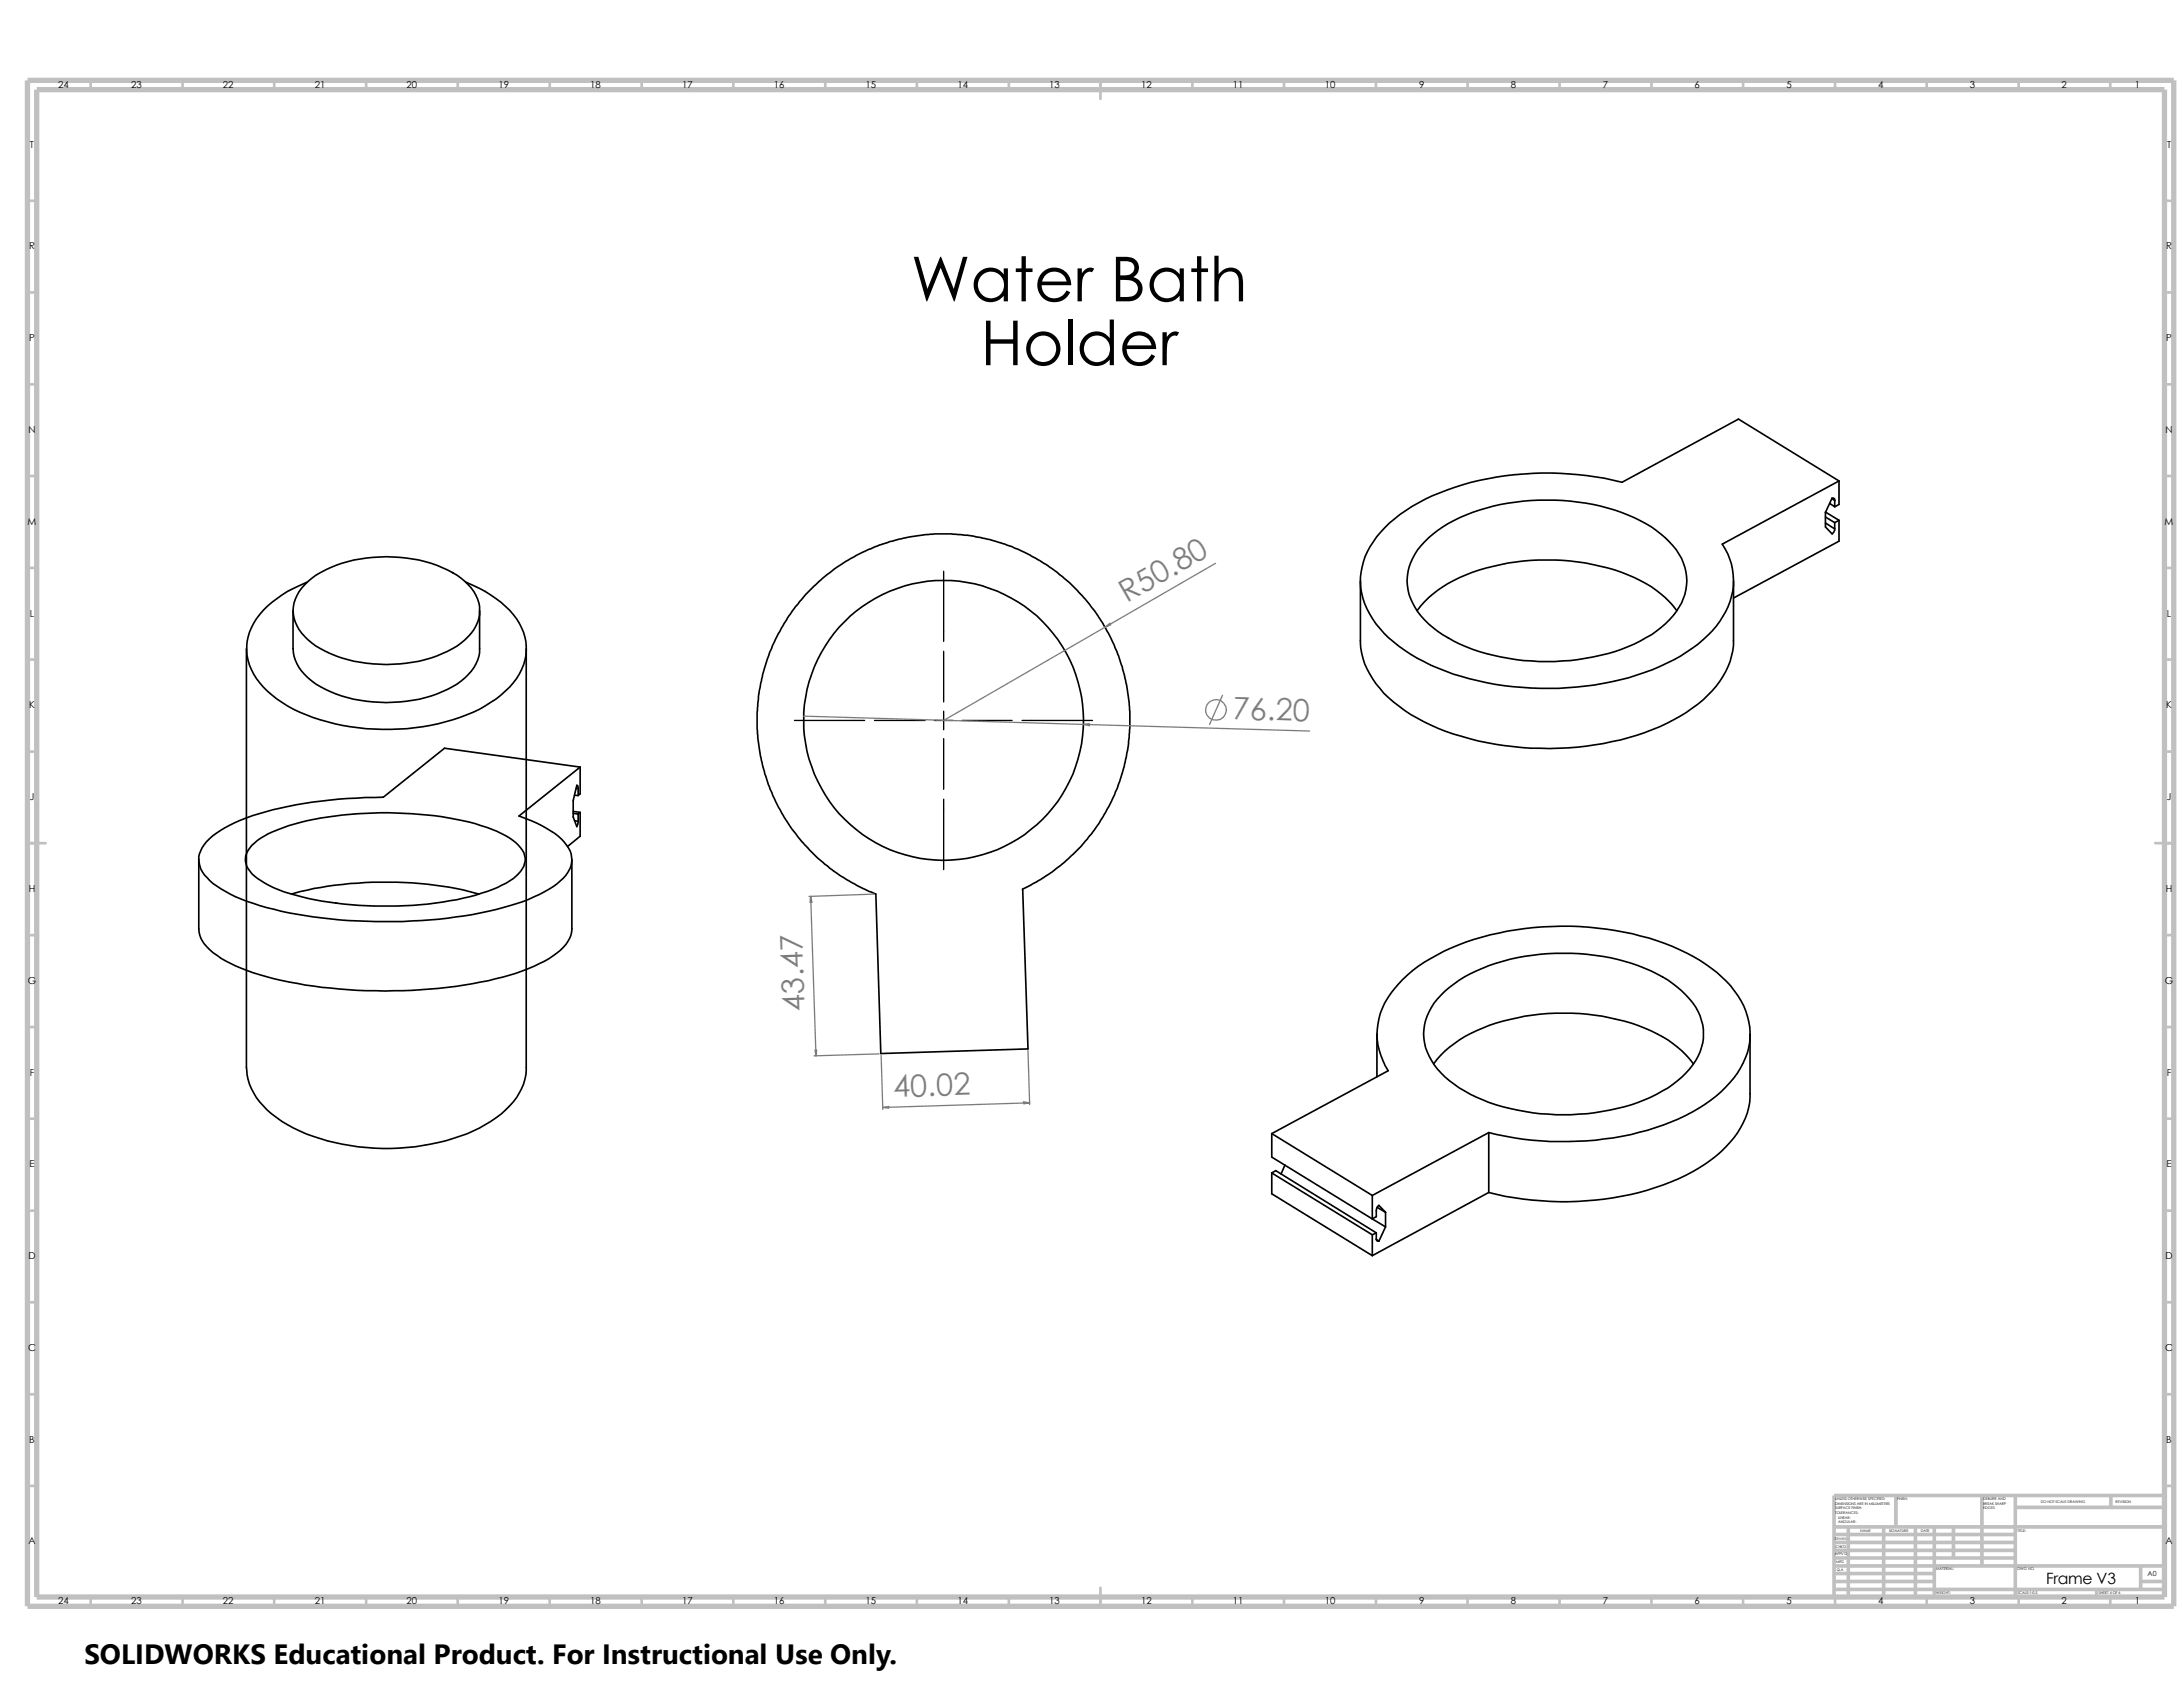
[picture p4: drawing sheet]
<svg xmlns="http://www.w3.org/2000/svg" width="279mm" height="216mm" viewBox="0 0 279 216" stroke-linecap="round" stroke-linejoin="round" font-family="sans-serif">
<defs><g id="words">
<g font-size="7.9">
<text x="116.6" y="38.6">Water Bath</text>
<text x="125.5" y="46.7">Holder</text>
</g>
<g font-size="3.9" fill="#808080">
<text x="144.2" y="77.2" transform="rotate(-30 144.2 77.2)">R50.80</text>
<text x="157.7" y="92" transform="rotate(2 157.7 92)">76.20</text>
<text x="103" y="129.4" transform="rotate(-92 103 129.4)">43.47</text>
<text x="114.3" y="140.4" transform="rotate(-2 114.3 140.4)">40.02</text>
</g>
<text font-size="3.6" x="10.8" y="213">SOLIDWORKS Educational Product. For Instructional Use Only.</text>
<text font-size="2" x="261.9" y="202.7">Frame V3</text>
<g font-size="1.2">
<text x="7.5" y="11.2">24</text>
<text x="16.8" y="11.2">23</text>
<text x="28.5" y="11.2">22</text>
<text x="40.3" y="11.2">21</text>
<text x="52" y="11.2">20</text>
<text x="63.8" y="11.2">19</text>
<text x="75.5" y="11.2">18</text>
<text x="87.3" y="11.2">17</text>
<text x="99.1" y="11.2">16</text>
<text x="110.8" y="11.2">15</text>
<text x="122.6" y="11.2">14</text>
<text x="134.3" y="11.2">13</text>
<text x="146" y="11.2">12</text>
<text x="157.8" y="11.2">11</text>
<text x="169.5" y="11.2">10</text>
<text x="181.7" y="11.2">9</text>
<text x="193.4" y="11.2">8</text>
<text x="205.1" y="11.2">7</text>
<text x="216.9" y="11.2">6</text>
<text x="228.6" y="11.2">5</text>
<text x="240.4" y="11.2">4</text>
<text x="252.1" y="11.2">3</text>
<text x="263.9" y="11.2">2</text>
<text x="273.2" y="11.2">1</text>
<text x="3.8" y="18.9">T</text>
<text x="277.4" y="18.9">T</text>
<text x="3.7" y="31.9">R</text>
<text x="277.2" y="31.9">R</text>
<text x="3.7" y="43.6">P</text>
<text x="277.2" y="43.6">P</text>
<text x="3.6" y="55.4">N</text>
<text x="277.2" y="55.4">N</text>
<text x="3.5" y="67.1">M</text>
<text x="277" y="67.1">M</text>
<text x="3.8" y="78.9">L</text>
<text x="277.3" y="78.9">L</text>
<text x="3.7" y="90.6">K</text>
<text x="277.2" y="90.6">K</text>
<text x="3.8" y="102.4">J</text>
<text x="277.3" y="102.4">J</text>
<text x="3.7" y="114.1">H</text>
<text x="277.2" y="114.1">H</text>
<text x="3.6" y="125.9">G</text>
<text x="277.1" y="125.9">G</text>
<text x="3.8" y="137.7">F</text>
<text x="277.3" y="137.7">F</text>
<text x="3.8" y="149.4">E</text>
<text x="277.3" y="149.4">E</text>
<text x="3.6" y="161.2">D</text>
<text x="277.2" y="161.2">D</text>
<text x="3.6" y="172.9">C</text>
<text x="277.1" y="172.9">C</text>
<text x="3.7" y="184.7">B</text>
<text x="277.2" y="184.7">B</text>
<text x="3.6" y="197.6">A</text>
<text x="277.2" y="197.6">A</text>
<text x="7.5" y="205.3">24</text>
<text x="16.8" y="205.3">23</text>
<text x="28.5" y="205.3">22</text>
<text x="40.3" y="205.3">21</text>
<text x="52" y="205.3">20</text>
<text x="63.8" y="205.3">19</text>
<text x="75.5" y="205.3">18</text>
<text x="87.3" y="205.3">17</text>
<text x="99.1" y="205.3">16</text>
<text x="110.8" y="205.3">15</text>
<text x="122.6" y="205.3">14</text>
<text x="134.3" y="205.3">13</text>
<text x="146" y="205.3">12</text>
<text x="157.8" y="205.3">11</text>
<text x="169.5" y="205.3">10</text>
<text x="181.7" y="205.3">9</text>
<text x="193.4" y="205.3">8</text>
<text x="205.1" y="205.3">7</text>
<text x="216.9" y="205.3">6</text>
<text x="228.6" y="205.3">5</text>
<text x="240.4" y="205.3">4</text>
<text x="252.1" y="205.3">3</text>
<text x="263.9" y="205.3">2</text>
<text x="273.2" y="205.3">1</text>
</g>
<text font-size=".9" x="274.9" y="201.7">A0</text>
<g font-size=".5">
<text x="253.8" y="192">DEBURR AND</text>
<text x="234.9" y="197.1">DRAWN</text>
<text x="234.9" y="192">UNLESS OTHERWISE SPECIFIED:</text>
<text x="234.9" y="192.6">DIMENSIONS ARE IN MILLIMETERS</text>
<text x="234.9" y="193.2">SURFACE FINISH:</text>
<text x="234.9" y="193.8">TOLERANCES:</text>
<text x="235.2" y="194.4">LINEAR:</text>
<text x="235.2" y="194.9">ANGULAR:</text>
<text x="238.1" y="196.1">NAME</text>
<text x="241.8" y="196.1">SIGNATURE</text>
<text x="242.8" y="192">FINISH:</text>
<text x="245.8" y="196.1">DATE</text>
<text x="253.8" y="192.6">BREAK SHARP</text>
<text x="253.8" y="193.2">EDGES</text>
<text x="258.2" y="196.1">TITLE:</text>
<text x="261.2" y="192.3">DO NOT SCALE DRAWING</text>
<text x="270.8" y="192.4">REVISION</text>
<text x="234.8" y="199">APPV'D</text>
<text x="234.9" y="198.1">CHK'D</text>
<text x="235" y="200">MFG</text>
<text x="235.1" y="201">Q.A</text>
<text x="247.8" y="200.9">MATERIAL:</text>
<text x="247.8" y="204">WEIGHT:</text>
<text x="258.2" y="200.9">DWG NO.</text>
<text x="258.2" y="204">SCALE:1:0.5</text>
<text x="268.7" y="204">SHEET 4 OF 6</text>
</g>
</g></defs>
<g fill="none" stroke="#c0c0c0" stroke-width=".34">
<path d="M11.6 10.3v1.2M23.4 10.3v1.2M35.1 10.3v1.2M46.9 10.3v1.2M58.6 10.3v1.2M70.4 10.3v1.2M82.1 10.3v1.2M93.9 10.3v1.2M105.6 10.3v1.2M117.3 10.3v1.2M129.1 10.3v1.2M140.8 10.3v2.4"/>
<path d="M152.6 10.3v1.2M164.3 10.3v1.2M176.1 10.3v1.2M187.8 10.3v1.2M199.6 10.3v1.2M211.4 10.3v1.2M223.1 10.3v1.2M234.9 10.3v1.2M246.6 10.3v1.2M258.4 10.3v1.2M270.1 10.3v1.2M3.5 25.7h1.2"/>
<path d="M3.5 37.4h1.2M277 25.7h1.2M277 37.4h1.2M3.5 49.2h1.2M277 49.2h1.2M3.5 60.9h1.2M3.5 72.7h1.2M277 60.9h1.2M277 72.7h1.2M3.5 84.4h1.2M3.5 96.2h1.2M277 84.4h1.2"/>
<path d="M277 96.2h1.2M3.5 107.9h2.3M3.5 119.7h1.2M275.8 107.9h2.4M277 119.7h1.2M3.5 131.4h1.2M277 131.4h1.2M3.5 143.2h1.2M3.5 154.9h1.2M277 143.2h1.2M277 154.9h1.2M3.5 166.7h1.2"/>
<path d="M3.5 178.4h1.2M277 166.7h1.2M277 178.4h1.2M3.5 190.2h1.2M277 190.2h1.2M11.6 204.4v1.2M23.4 204.4v1.2M35.1 204.4v1.2M46.9 204.4v1.2M58.6 204.4v1.2M70.4 204.4v1.2M82.1 204.4v1.2"/>
<path d="M93.9 204.4v1.2M105.6 204.4v1.2M117.3 204.4v1.2M129.1 204.4v1.2M140.8 203.2v2.4M152.6 204.4v1.2M164.3 204.4v1.2M176.1 204.4v1.2M187.8 204.4v1.2M199.6 204.4v1.2M211.4 204.4v1.2M223.1 204.4v1.2"/>
<path d="M234.9 204.4v1.2M246.6 204.4v1.2M258.4 204.4v1.2M270.1 204.4v1.2"/>
</g>
<g fill="none" stroke="#c0c0c0" stroke-width=".47">
<path d="M234.7 196.4h23.2M234.7 197.4h23.2M234.7 198.4h23.2M234.7 199.4h23.2M234.7 195.4h42.3M236.6 195.4v9M241.1 195.4v9M242.7 191.4v4M245.2 195.4v9M247.6 195.4v9M250 195.4v4M253.7 191.4v9"/>
<path d="M257.9 192.9h19.1M257.9 191.4v13M270.2 191.4v1.5M277 191.4h-42.3v13M234.7 202.4h12.9M234.7 200.4h42.3M234.7 201.4h12.9M234.7 203.4h42.3M268.4 203.4v1M274 202.4h3M274 200.4v3"/>
</g>
<path d="M3.5 10.3h274.7v195.3h-274.7zM4.7 11.5h272.3v192.9h-272.3z" fill="none" stroke="#c0c0c0" stroke-width=".68" stroke-linecap="butt"/>
<g fill="none" stroke="#000" stroke-width=".21">
<path d="M37.5 78.1v4.9a5.7 5.7 0 0 0 2.9 4.5 17.3 17.3 0 0 0 10.8 2.3 14.5 14.5 0 0 0 8.3-3.1 5 5 0 0 0 1.9-3.7v-4.9M39.4 74.4a14.7 14.7 0 0 1 9.2-3.1 16.5 16.5 0 0 1 10.4 2.7 5.1 5.1 0 0 1 2.3 5.1 7.1 7.1 0 0 1-4 4.3 18.7 18.7 0 0 1-16.3-.4 6.1 6.1 0 0 1-3.5-4.9 5.2 5.2 0 0 1 1.9-3.7zM59.6 74.5a15 15 0 0 1 6.5 4.7 6.6 6.6 0 0 1-.9 8.7 17.1 17.1 0 0 1-8.2 4.5 28.5 28.5 0 0 1-19.5-1.6 11.5 11.5 0 0 1-5.3-5.1 6.6 6.6 0 0 1 1.5-7.6 15.4 15.4 0 0 1 5.6-3.6M174.1 74.3v7.7a9 9 0 0 0 2.5 6.1 19.2 19.2 0 0 0 7.5 5.1 39.6 39.6 0 0 0 26.4 .6 20.5 20.5 0 0 0 9.2-6 9.4 9.4 0 0 0 2.2-5.8v-7.7M177.8 66.9a24.9 24.9 0 0 1 10.5-5.2 39.7 39.7 0 0 1 19.3 0l14.9-8.1 12.9 8-15 8a8.5 8.5 0 0 1-.3 9.9 16.7 16.7 0 0 1-6.8 5.4 36.6 36.6 0 0 1-17.3 3.2 36.6 36.6 0 0 1-12.9-3 18 18 0 0 1-7.4-5.9 8.5 8.5 0 0 1 .5-10.5zM181.4 78.1a14.7 14.7 0 0 1 7.1-4.9 29 29 0 0 1 20.7 .7 13.8 13.8 0 0 1 5.4 4.2M182.3 69.3a18.1 18.1 0 0 1 8.8-4.5 29.1 29.1 0 0 1 18.1 1.5 12.9 12.9 0 0 1 6 5.2 6.6 6.6 0 0 1-1.1 7.3 14.5 14.5 0 0 1-5.7 4 29.1 29.1 0 0 1-21.6-.4 12.8 12.8 0 0 1-5.7-4.7 6.5 6.5 0 0 1 1.2-8.4zM233.6 66.9l1.2 .8M233.6 66.2l1.2 .7M233.6 65.5l1.8 1.1M234.2 64.4l.6 .5M234.4 63.8l.4 .3"/>
<path d="M234.8 64.1a.25 .25 0 0 0-.3-.3l-.9 1.8v1.8l.9 .9 .2-.2 .1-.4M234.8 64.1v.8M234.8 66.9v.8M235.4 61.6v3l-.6 .3M235.4 66.6v2.7l-13.5 7.2M235.4 66.6l-.6 .3M31.5 83v53.6a8.3 8.3 0 0 0 3.9 6.4 22.9 22.9 0 0 0 11.5 3.9 28.2 28.2 0 0 0 14.5-2.5 11.7 11.7 0 0 0 5.4-5.1 6 6 0 0 0 .6-2.7v-53.6M74.3 98.2v3.4l-.3 .2M25.4 110v8.9a4.1 4.1 0 0 0 1.9 3 22.6 22.6 0 0 0 8.7 3.6 65 65 0 0 0 27.4-.2 19.7 19.7 0 0 0 8.3-3.7 3.8 3.8 0 0 0 1.5-2.7v-8.9M26.8 107.4a17.2 17.2 0 0 1 7.2-3.5 59.8 59.8 0 0 1 15.1-1.9l7.8-6.2 17.4 2.4-7.9 6.2a15.5 15.5 0 0 1 5.5 3l.3 .4a3.1 3.1 0 0 1-.1 4.6 17.3 17.3 0 0 1-7.8 3.8 63.5 63.5 0 0 1-23.1 1.3 41.9 41.9 0 0 1-11.1-2.7 10.5 10.5 0 0 1-4.2-3.2 2.95 2.95 0 0 1 .2-3.5zM32.2 108.2a11.4 11.4 0 0 1 4.8-2.5 48.2 48.2 0 0 1 21.4-.8 19.1 19.1 0 0 1 7.2 2.6 3.2 3.2 0 0 1 1.6 2.7 3.7 3.7 0 0 1-2 2.5 20.6 20.6 0 0 1-7.6 2.6 47.7 47.7 0 0 1-20.6-1 12.5 12.5 0 0 1-4.7-2.5 2.41 2.41 0 0 1-.1-3.6zM37.3 114.4a46.8 46.8 0 0 1 17.4-1.2 36.1 36.1 0 0 1 6.6 1.2"/>
<path d="M73.4 104.1l.6 .1M73.4 103.8l.9 .2M73.5 105l.5 .1M73.5 101.8h.5M73.7 100.9h.3M74 100.9v.9M74 104.2v.9M74 100.9v-.3l-.2-.1-.4 1.9v2.2l.4 1.2 .2-.7M74.3 104v3l-1.7 1.3M74.3 104l-.3 .2M130.9 113.8a23.9 23.9 0 0 0 8.2-36.9 23.9 23.9 0 0 0-37.7 1.3 23.9 23.9 0 0 0 10.7 36.2l.6 20.4 18.9-.6-.7-20.4M176.2 132.3v5.5"/>
<path d="M185 126.8a20.3 20.3 0 0 1 10.2-4.4 28.8 28.8 0 0 1 16.1 1.8 12.9 12.9 0 0 1 6 5.3 6.4 6.4 0 0 1-1.1 7.3 14.5 14.5 0 0 1-5.7 4 29 29 0 0 1-21.5-.4 12.6 12.6 0 0 1-5.8-4.7 6.5 6.5 0 0 1 1.2-8.4zM216.7 136.1a14.7 14.7 0 0 0-7.1-4.9 28.9 28.9 0 0 0-20.6 .7 13 13 0 0 0-5.5 4.2M224 132.3v7.7a9.4 9.4 0 0 1-3.1 6.8 22.9 22.9 0 0 1-10 5.5 39.4 39.4 0 0 1-20.4 .3M162.8 145.1l12.8 7.9M162.8 145.1v3l12.8 7.9M162.8 150.1v2.7l12.8 7.9M162.8 150.1l.5-.3 12.8 8M162.8 150.1l12.8 7.9M164.5 149.1l-.5 1.1M175.6 153v3M175.6 158v2.7M175.6 156l1.7 1"/>
<path d="M176.1 157.8v.7a.25 .25 0 0 0 .4 .3M176.1 157.8l-.5 .2M176.1 158.6l.4 .2M176.3 154.5l1 .7M177.3 155.2l-.8-.9-.3 .3-.1 1.1-.5 .3M177.3 155.2v1.8M177.3 157l-.8 1.8M190.5 144.9l-14.9 8.1M190.5 144.9v7.7M190.5 152.6l-14.9 8.1M190.5 144.9a40 40 0 0 0 21.4-.6 20.7 20.7 0 0 0 10-6.3 8.6 8.6 0 0 0 .1-11.2 18.7 18.7 0 0 0-8-5.7 38.6 38.6 0 0 0-28.3 .2 19.2 19.2 0 0 0-6.7 4.6 8.8 8.8 0 0 0-1.3 11.1l-14.9 8.1"/>
<circle cx="120.8" cy="92.2" r="17.9"/>
</g>
<path d="M120.8 73.1v9M101.7 92.2h9M111.9 92.2h6.5M119.6 92.2h2.4M120.8 83.4v6.4M120.8 91v2.4M120.8 94.5v6.5M123.1 92.2h6.4M130.8 92.2h9M120.8 102.3v9" fill="none" stroke="#000" stroke-width=".17"/>
<g fill="none" stroke="#808080" stroke-width=".17">
<path d="M155.6 72.1l-34.8 20.1M102.9 91.7l64.7 1.9M156.5 89l-1.7 3.7M103.8 114.7l.6 20.4M111.8 114.4l-8.3 .3M112.5 134.9l-8.3 .2M112.8 135.1l.2 6.9M131.6 134.5l.2 6.9M131.8 141.1l-18.8 .6"/>
<circle cx="155.6" cy="90.9" r="1.33"/>
</g>
<g fill="#808080" stroke="#808080" stroke-width=".17">
<path d="M138.7 92.7l.7-.1v.3z"/>
<path d="M141.4 80.3l.7-.5 .1 .2z"/>
<path d="M131 141l.8 .1-.8 .2z"/>
<path d="M113 141.7l.7-.1v.2z"/>
<path d="M104.3 134.4h.2l-.1 .7z"/>
<path d="M103.8 114.7l.1 .8h-.2z"/>
</g>
<path d="M10.8 209.2h104.1v6.7h-104.1z" fill="#fff"/>
<use href="#words"/>
</svg>
